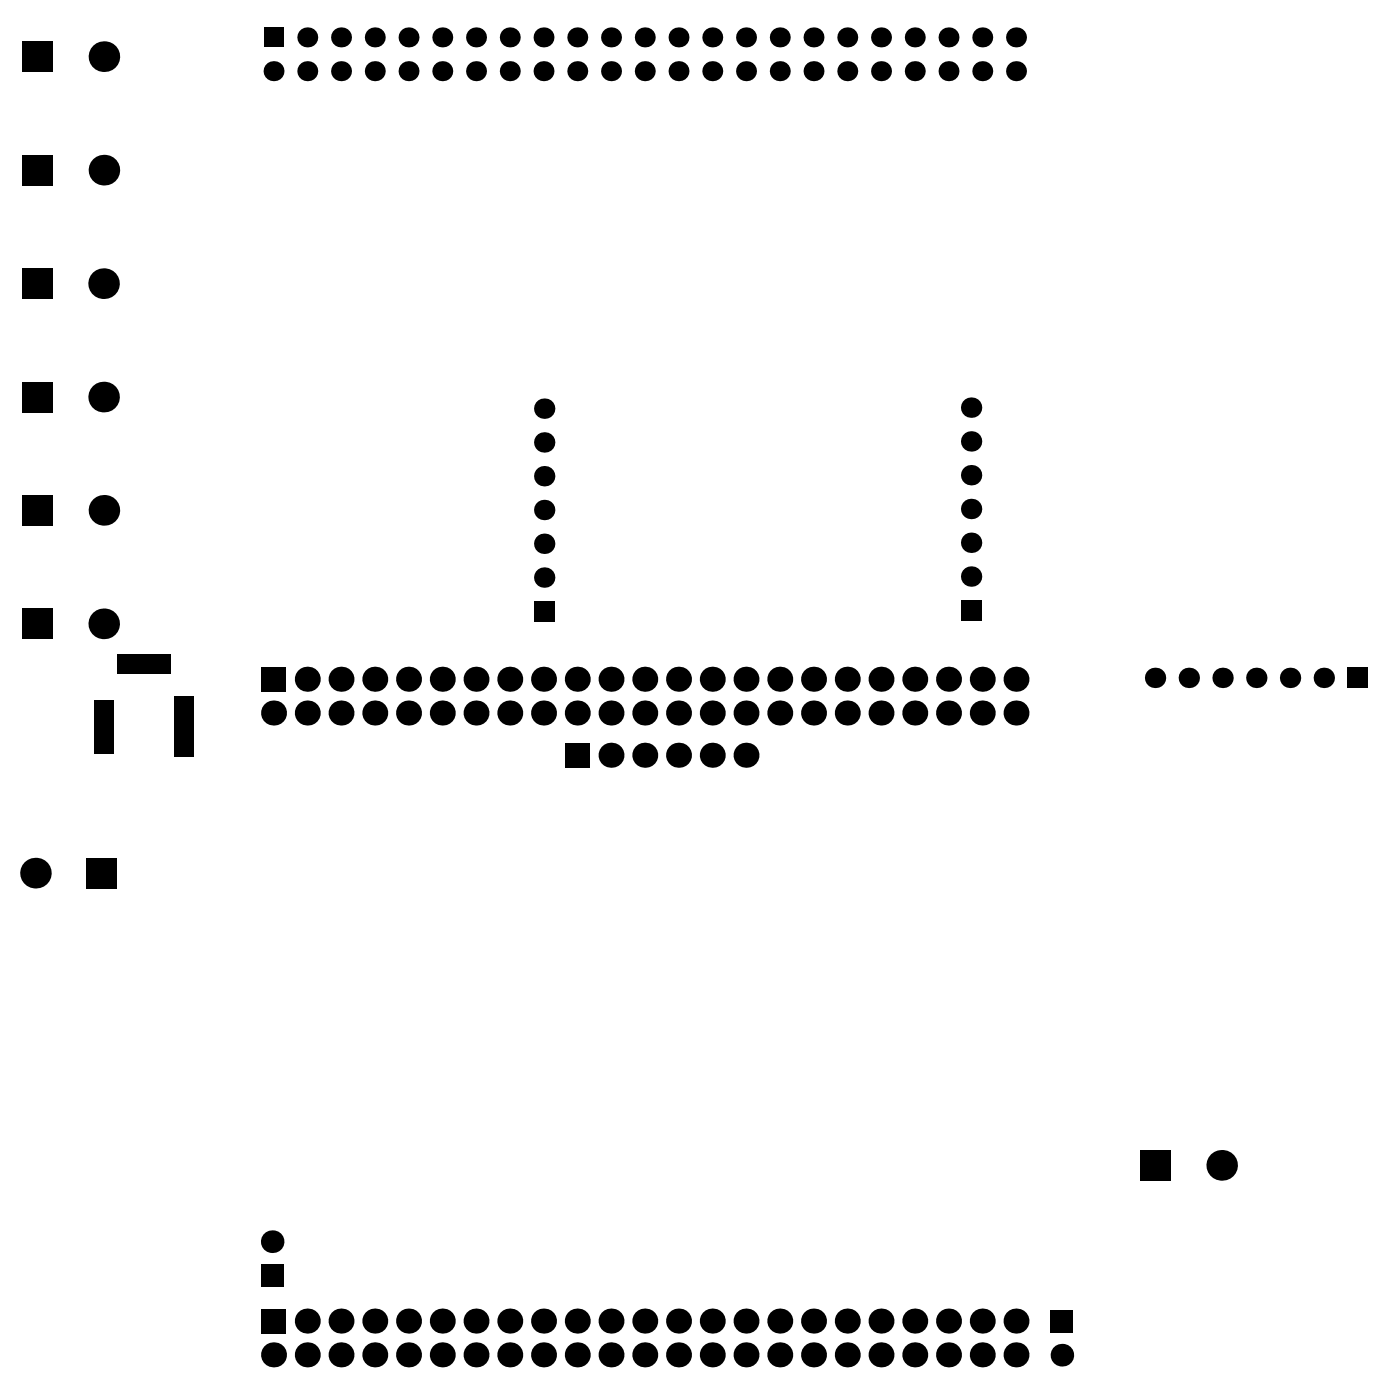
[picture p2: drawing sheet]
<svg xmlns="http://www.w3.org/2000/svg" width="175mm" height="175mm" viewBox="0 0 175 175" stroke-linecap="round" stroke-linejoin="round" font-family="sans-serif">
<g fill="#000">
<circle cx="13" cy="7.1" r="1.92"/>
<circle cx="34.3" cy="8.9" r="1.25"/>
<circle cx="38.5" cy="4.7" r="1.25"/>
<circle cx="38.5" cy="8.9" r="1.25"/>
<circle cx="42.7" cy="4.7" r="1.25"/>
<circle cx="42.7" cy="8.9" r="1.25"/>
<circle cx="46.9" cy="4.7" r="1.25"/>
<circle cx="46.9" cy="8.9" r="1.25"/>
<circle cx="51.2" cy="8.9" r="1.25"/>
<circle cx="51.2" cy="4.7" r="1.25"/>
<circle cx="55.4" cy="8.9" r="1.25"/>
<circle cx="55.4" cy="4.7" r="1.25"/>
<circle cx="59.6" cy="4.7" r="1.25"/>
<circle cx="59.6" cy="8.9" r="1.25"/>
<circle cx="63.8" cy="8.9" r="1.25"/>
<circle cx="63.8" cy="4.7" r="1.25"/>
<circle cx="68.1" cy="4.7" r="1.25"/>
<circle cx="68.1" cy="8.9" r="1.25"/>
<circle cx="72.3" cy="4.7" r="1.25"/>
<circle cx="72.3" cy="8.9" r="1.25"/>
<circle cx="76.5" cy="4.7" r="1.25"/>
<circle cx="76.5" cy="8.9" r="1.25"/>
<circle cx="80.8" cy="4.7" r="1.25"/>
<circle cx="80.8" cy="8.9" r="1.25"/>
<circle cx="85" cy="8.9" r="1.25"/>
<circle cx="85" cy="4.7" r="1.25"/>
<circle cx="89.2" cy="8.9" r="1.25"/>
<circle cx="89.2" cy="4.7" r="1.25"/>
<circle cx="93.4" cy="4.7" r="1.25"/>
<circle cx="93.4" cy="8.9" r="1.25"/>
<circle cx="97.7" cy="4.7" r="1.25"/>
<circle cx="97.7" cy="8.9" r="1.25"/>
<circle cx="101.9" cy="8.9" r="1.25"/>
<circle cx="101.9" cy="4.7" r="1.25"/>
<circle cx="106.1" cy="8.9" r="1.25"/>
<circle cx="106.1" cy="4.7" r="1.25"/>
<circle cx="110.3" cy="4.7" r="1.25"/>
<circle cx="110.3" cy="8.9" r="1.25"/>
<circle cx="114.6" cy="4.7" r="1.25"/>
<circle cx="114.6" cy="8.9" r="1.25"/>
<circle cx="118.8" cy="4.7" r="1.25"/>
<circle cx="118.8" cy="8.9" r="1.25"/>
<circle cx="123" cy="4.7" r="1.25"/>
<circle cx="123" cy="8.9" r="1.25"/>
<circle cx="127.2" cy="4.7" r="1.25"/>
<circle cx="127.2" cy="8.9" r="1.25"/>
<circle cx="13" cy="35.5" r="1.92"/>
<circle cx="13" cy="21.3" r="1.92"/>
<circle cx="13" cy="49.7" r="1.92"/>
<circle cx="68.2" cy="59.6" r="1.28"/>
<circle cx="68.2" cy="51.1" r="1.28"/>
<circle cx="68.2" cy="55.4" r="1.28"/>
<circle cx="121.6" cy="51" r="1.28"/>
<circle cx="121.6" cy="59.5" r="1.28"/>
<circle cx="121.6" cy="55.2" r="1.28"/>
<circle cx="13" cy="78.1" r="1.92"/>
<circle cx="13" cy="63.9" r="1.92"/>
<circle cx="68.2" cy="63.8" r="1.28"/>
<circle cx="68.2" cy="72.3" r="1.28"/>
<circle cx="68.2" cy="68.1" r="1.28"/>
<circle cx="121.6" cy="72.2" r="1.28"/>
<circle cx="121.6" cy="67.9" r="1.28"/>
<circle cx="121.6" cy="63.7" r="1.28"/>
<circle cx="34.3" cy="89.2" r="1.57"/>
<circle cx="38.5" cy="89.2" r="1.57"/>
<circle cx="38.5" cy="85" r="1.57"/>
<circle cx="42.7" cy="89.2" r="1.57"/>
<circle cx="42.7" cy="85" r="1.57"/>
<circle cx="46.9" cy="89.2" r="1.57"/>
<circle cx="46.9" cy="85" r="1.57"/>
<circle cx="51.2" cy="85" r="1.57"/>
<circle cx="51.2" cy="89.2" r="1.57"/>
<circle cx="55.4" cy="85" r="1.57"/>
<circle cx="55.4" cy="89.2" r="1.57"/>
<circle cx="59.6" cy="85" r="1.57"/>
<circle cx="59.6" cy="89.2" r="1.57"/>
<circle cx="63.8" cy="89.2" r="1.57"/>
<circle cx="63.8" cy="85" r="1.57"/>
<circle cx="68.1" cy="89.2" r="1.57"/>
<circle cx="68.1" cy="85" r="1.57"/>
<circle cx="72.3" cy="85" r="1.57"/>
<circle cx="72.3" cy="89.2" r="1.57"/>
<circle cx="76.5" cy="94.5" r="1.57"/>
<circle cx="76.5" cy="89.2" r="1.57"/>
<circle cx="76.5" cy="85" r="1.57"/>
<circle cx="80.8" cy="85" r="1.57"/>
<circle cx="80.8" cy="94.5" r="1.57"/>
<circle cx="80.8" cy="89.2" r="1.57"/>
<circle cx="85" cy="94.5" r="1.57"/>
<circle cx="85" cy="89.2" r="1.57"/>
<circle cx="85" cy="85" r="1.57"/>
<circle cx="89.2" cy="85" r="1.57"/>
<circle cx="89.2" cy="89.2" r="1.57"/>
<circle cx="89.2" cy="94.5" r="1.57"/>
<circle cx="93.4" cy="89.2" r="1.57"/>
<circle cx="93.4" cy="85" r="1.57"/>
<circle cx="93.4" cy="94.5" r="1.57"/>
<circle cx="97.7" cy="85" r="1.57"/>
<circle cx="97.7" cy="89.2" r="1.57"/>
<circle cx="101.9" cy="89.2" r="1.57"/>
<circle cx="101.9" cy="85" r="1.57"/>
<circle cx="106.1" cy="89.2" r="1.57"/>
<circle cx="106.1" cy="85" r="1.57"/>
<circle cx="110.3" cy="89.2" r="1.57"/>
<circle cx="110.3" cy="85" r="1.57"/>
<circle cx="114.6" cy="89.2" r="1.57"/>
<circle cx="114.6" cy="85" r="1.57"/>
<circle cx="118.8" cy="85" r="1.57"/>
<circle cx="118.8" cy="89.2" r="1.57"/>
<circle cx="123" cy="89.2" r="1.57"/>
<circle cx="123" cy="85" r="1.57"/>
<circle cx="127.2" cy="85" r="1.57"/>
<circle cx="127.2" cy="89.2" r="1.57"/>
<circle cx="144.7" cy="84.8" r="1.28"/>
<circle cx="148.9" cy="84.8" r="1.28"/>
<circle cx="153.1" cy="84.8" r="1.28"/>
<circle cx="157.3" cy="84.8" r="1.28"/>
<circle cx="161.6" cy="84.8" r="1.28"/>
<circle cx="165.8" cy="84.8" r="1.28"/>
<circle cx="4.4" cy="109.3" r="1.92"/>
<circle cx="34.1" cy="155.4" r="1.42"/>
<circle cx="153" cy="145.9" r="1.92"/>
<circle cx="34.3" cy="169.6" r="1.57"/>
<circle cx="38.5" cy="165.3" r="1.57"/>
<circle cx="38.5" cy="169.6" r="1.57"/>
<circle cx="42.7" cy="165.3" r="1.57"/>
<circle cx="42.7" cy="169.6" r="1.57"/>
<circle cx="46.9" cy="165.3" r="1.57"/>
<circle cx="46.9" cy="169.6" r="1.57"/>
<circle cx="51.2" cy="165.3" r="1.57"/>
<circle cx="51.2" cy="169.6" r="1.57"/>
<circle cx="55.4" cy="165.3" r="1.57"/>
<circle cx="55.4" cy="169.6" r="1.57"/>
<circle cx="59.6" cy="165.3" r="1.57"/>
<circle cx="59.6" cy="169.6" r="1.57"/>
<circle cx="63.8" cy="165.3" r="1.57"/>
<circle cx="63.8" cy="169.6" r="1.57"/>
<circle cx="68.1" cy="165.3" r="1.57"/>
<circle cx="68.1" cy="169.6" r="1.57"/>
<circle cx="72.3" cy="165.3" r="1.57"/>
<circle cx="72.3" cy="169.6" r="1.57"/>
<circle cx="76.5" cy="165.3" r="1.57"/>
<circle cx="76.5" cy="169.6" r="1.57"/>
<circle cx="80.8" cy="169.6" r="1.57"/>
<circle cx="80.8" cy="165.3" r="1.57"/>
<circle cx="85" cy="165.3" r="1.57"/>
<circle cx="85" cy="169.6" r="1.57"/>
<circle cx="89.2" cy="165.3" r="1.57"/>
<circle cx="89.2" cy="169.6" r="1.57"/>
<circle cx="93.4" cy="165.3" r="1.57"/>
<circle cx="93.4" cy="169.6" r="1.57"/>
<circle cx="97.7" cy="169.6" r="1.57"/>
<circle cx="97.7" cy="165.3" r="1.57"/>
<circle cx="101.9" cy="165.3" r="1.57"/>
<circle cx="101.9" cy="169.6" r="1.57"/>
<circle cx="106.1" cy="165.3" r="1.57"/>
<circle cx="106.1" cy="169.6" r="1.57"/>
<circle cx="110.3" cy="165.3" r="1.57"/>
<circle cx="110.3" cy="169.6" r="1.57"/>
<circle cx="114.6" cy="169.6" r="1.57"/>
<circle cx="114.6" cy="165.3" r="1.57"/>
<circle cx="118.8" cy="165.3" r="1.57"/>
<circle cx="118.8" cy="169.6" r="1.57"/>
<circle cx="123" cy="165.3" r="1.57"/>
<circle cx="123" cy="169.6" r="1.57"/>
<circle cx="127.2" cy="165.3" r="1.57"/>
<circle cx="127.2" cy="169.6" r="1.57"/>
<circle cx="133" cy="169.6" r="1.42"/>
</g>
<g fill="#000">
<path d="M2.8 19.4h3.8v3.8h-3.8z" fill-rule="evenodd"/>
<path d="M2.8 5.2h3.8v3.8h-3.8z" fill-rule="evenodd"/>
<path d="M33 3.4h2.5v2.5h-2.5z" fill-rule="evenodd"/>
<path d="M2.7 33.6h3.9v3.8h-3.9z" fill-rule="evenodd"/>
<path d="M2.7 47.8h3.9v3.8h-3.9z" fill-rule="evenodd"/>
<path d="M2.8 76.2h3.8v3.8h-3.8z" fill-rule="evenodd"/>
<path d="M2.8 62h3.8v3.8h-3.8z" fill-rule="evenodd"/>
<path d="M66.9 75.2h2.5v2.6h-2.5z" fill-rule="evenodd"/>
<path d="M120.3 75.1h2.6v2.6h-2.6z" fill-rule="evenodd"/>
<path d="M11.8 87.6h2.5v6.7h-2.5z" fill-rule="evenodd"/>
<path d="M14.7 81.9h6.7v2.5h-6.7z" fill-rule="evenodd"/>
<path d="M21.8 87.2h2.5v7.5h-2.5z" fill-rule="evenodd"/>
<path d="M32.7 83.5h3.1v3.1h-3.1z" fill-rule="evenodd"/>
<path d="M70.7 93h3.2v3.1h-3.2z" fill-rule="evenodd"/>
<path d="M168.7 83.6h2.6v2.5h-2.6z" fill-rule="evenodd"/>
<path d="M10.8 107.4h3.9v3.8h-3.9z" fill-rule="evenodd"/>
<path d="M142.8 143.9h3.8v3.9h-3.8z" fill-rule="evenodd"/>
<path d="M32.7 158.2h2.8v2.9h-2.8z" fill-rule="evenodd"/>
<path d="M32.7 163.8h3.1v3.1h-3.1z" fill-rule="evenodd"/>
<path d="M131.6 164h2.8v2.8h-2.8z" fill-rule="evenodd"/>
</g>
</svg>
